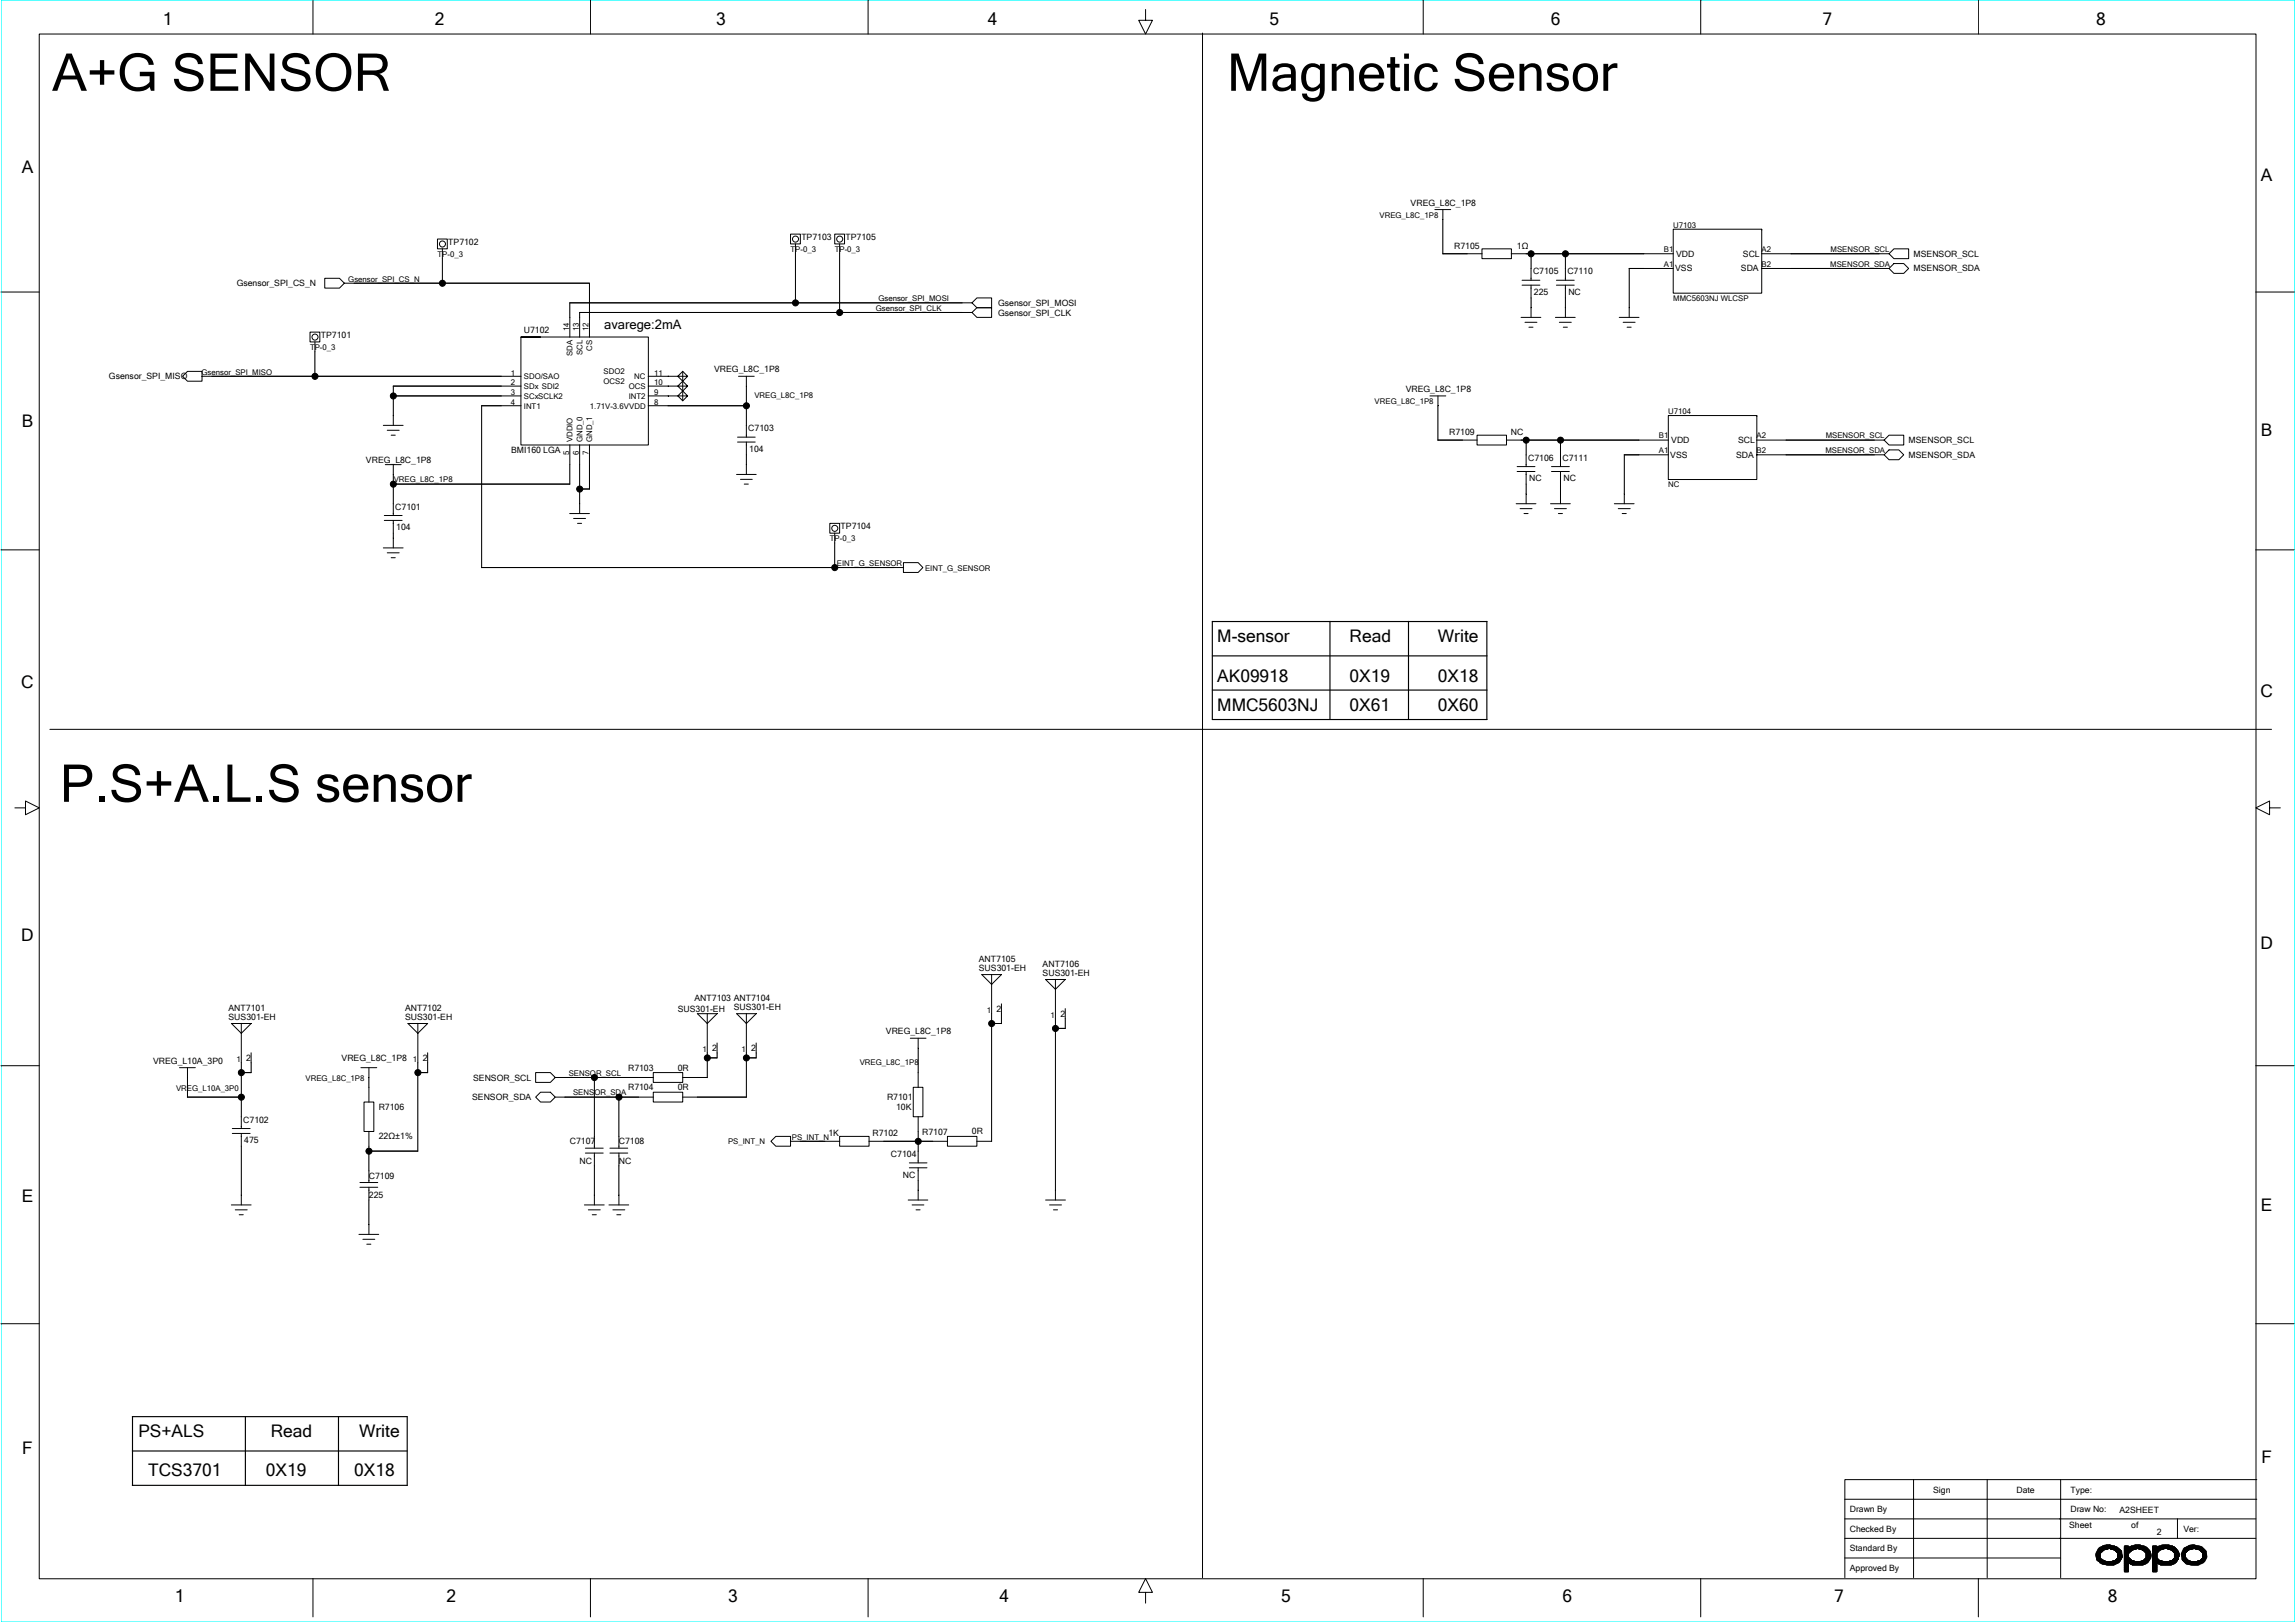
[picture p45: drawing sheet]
<svg xmlns="http://www.w3.org/2000/svg" width="297mm" height="210mm" viewBox="0 0 297 210" stroke-linecap="round" stroke-linejoin="round" font-family="sans-serif">
<defs><g id="words">
<g font-size="6.7">
<text x="6.7" y="11.7">A+G SENSOR</text>
<text x="158.7" y="11.7">Magnetic Sensor</text>
<text x="7.7" y="103.7">P.S+A.L.S sensor</text>
</g>
<g font-size="2.2">
<text x="21.1" y="3.2">1</text>
<text x="56.2" y="3.2">2</text>
<text x="92.7" y="3.2">3</text>
<text x="127.8" y="3.2">4</text>
<text x="164.2" y="3.2">5</text>
<text x="200.6" y="3.2">6</text>
<text x="235.8" y="3.2">7</text>
<text x="271.2" y="3.2">8</text>
<text x="2.8" y="22.3">A</text>
<text x="292.5" y="23.5">A</text>
<text x="2.8" y="55.2">B</text>
<text x="292.5" y="56.3">B</text>
<text x="157.5" y="83.1">M-sensor</text>
<text x="174.6" y="83.1">Read</text>
<text x="186" y="83.1">Write</text>
<text x="2.7" y="89.1">C</text>
<text x="157.5" y="88.2">AK09918</text>
<text x="174.6" y="88.2">0X19</text>
<text x="186" y="88.2">0X18</text>
<text x="157.5" y="92">MMC5603NJ</text>
<text x="174.6" y="92">0X61</text>
<text x="186" y="92">0X60</text>
<text x="292.4" y="90.2">C</text>
<text x="2.7" y="121.7">D</text>
<text x="292.4" y="122.8">D</text>
<text x="2.8" y="155.6">E</text>
<text x="292.5" y="156.7">E</text>
<text x="17.9" y="185.9">PS+ALS</text>
<text x="35" y="185.9">Read</text>
<text x="46.5" y="185.9">Write</text>
<text x="2.9" y="188.2">F</text>
<text x="19.2" y="191">TCS3701</text>
<text x="34.4" y="191">0X19</text>
<text x="45.8" y="191">0X18</text>
<text x="292.6" y="189.3">F</text>
<text x="22.6" y="207.2">1</text>
<text x="57.8" y="207.2">2</text>
<text x="94.2" y="207.2">3</text>
<text x="129.3" y="207.2">4</text>
<text x="165.7" y="207.2">5</text>
<text x="202.2" y="207.2">6</text>
<text x="237.3" y="207.2">7</text>
<text x="272.7" y="207.2">8</text>
</g>
<text font-size="1.7" x="78.2" y="42.6">avarege:2mA</text>
<g font-size="1.1">
<text x="182.5" y="26.6">VREG_L8C_1P8</text>
<text x="58" y="31.7">TP7102</text>
<text x="103.7" y="31.1">TP7103</text>
<text x="109.4" y="31.1">TP7105</text>
<text x="188.1" y="32.2">R7105</text>
<text x="196.3" y="32.2">1Ω</text>
<text x="198.3" y="35.5">C7105</text>
<text x="202.8" y="35.5">C7110</text>
<text x="216.7" y="35.1">VSS</text>
<text x="216.8" y="33.2">VDD</text>
<text x="225.2" y="35.1">SDA</text>
<text x="225.5" y="33.2">SCL</text>
<text x="247.6" y="33.2">MSENSOR_SCL</text>
<text x="247.6" y="35.1">MSENSOR_SDA</text>
<text x="30.6" y="37">Gsensor_SPI_CS_N</text>
<text x="129.1" y="40.8">Gsensor_SPI_CLK</text>
<text x="129.1" y="39.6">Gsensor_SPI_MOSI</text>
<text x="198.5" y="38.2">225</text>
<text x="202.9" y="38.2">NC</text>
<text x="41.5" y="43.7">TP7101</text>
<text x="67.8" y="43.1">U7102</text>
<text x="14.1" y="49.1">Gsensor_SPI_MISO</text>
<text x="92.4" y="48.2">VREG_L8C_1P8</text>
<text x="181.9" y="50.7">VREG_L8C_1P8</text>
<text x="47.3" y="59.9">VREG_L8C_1P8</text>
<text x="66.1" y="58.6">BMI160 LGA</text>
<text x="96.8" y="55.8">C7103</text>
<text x="96.9" y="58.5">104</text>
<text x="187.5" y="56.3">R7109</text>
<text x="195.5" y="56.3">NC</text>
<text x="197.7" y="59.6">C7106</text>
<text x="202.1" y="59.6">C7111</text>
<text x="216.1" y="59.2">VSS</text>
<text x="216.2" y="57.3">VDD</text>
<text x="224.6" y="59.2">SDA</text>
<text x="224.9" y="57.3">SCL</text>
<text x="246.9" y="57.3">MSENSOR_SCL</text>
<text x="246.9" y="59.2">MSENSOR_SDA</text>
<text x="51.1" y="65.9">C7101</text>
<text x="197.8" y="62.3">NC</text>
<text x="202.3" y="62.3">NC</text>
<text x="51.3" y="68.6">104</text>
<text x="108.8" y="68.5">TP7104</text>
<text x="126.6" y="124.4">ANT7105</text>
<text x="126.6" y="125.6">SUS301-EH</text>
<text x="134.9" y="125.1">ANT7106</text>
<text x="29.6" y="130.8">ANT7101</text>
<text x="29.6" y="131.9">SUS301-EH</text>
<text x="52.4" y="130.8">ANT7102</text>
<text x="52.4" y="131.9">SUS301-EH</text>
<text x="87.7" y="130.9">SUS301-EH</text>
<text x="89.8" y="129.5">ANT7103 ANT7104</text>
<text x="94.9" y="130.7">SUS301-EH</text>
<text x="128.9" y="130.9">2</text>
<text x="134.9" y="126.2">SUS301-EH</text>
<text x="137.2" y="131.5">2</text>
<text x="19.8" y="137.6">VREG_L10A_3P0</text>
<text x="31.9" y="137.2">2</text>
<text x="44.2" y="137.2">VREG_L8C_1P8</text>
<text x="54.7" y="137.2">2</text>
<text x="92.1" y="136">2</text>
<text x="97.2" y="136">2</text>
<text x="114.6" y="133.8">VREG_L8C_1P8</text>
<text x="49" y="143.6">R7106</text>
<text x="61.1" y="142.3">SENSOR_SDA</text>
<text x="61.2" y="139.8">SENSOR_SCL</text>
<text x="81.3" y="138.5">R7103</text>
<text x="81.3" y="141.1">R7104</text>
<text x="87.7" y="138.5">0R</text>
<text x="87.7" y="141.1">0R</text>
<text x="114.8" y="142.3">R7101</text>
<text x="115.9" y="143.6">10K</text>
<text x="31.5" y="145.2">C7102</text>
<text x="31.6" y="147.9">475</text>
<text x="49" y="147.4">22Ω±1%</text>
<text x="73.7" y="148">C7107</text>
<text x="80.1" y="148">C7108</text>
<text x="107.2" y="147">1K</text>
<text x="112.9" y="147">R7102</text>
<text x="115.3" y="149.7">C7104</text>
<text x="119.3" y="146.8">R7107</text>
<text x="125.7" y="146.8">0R</text>
<text x="47.7" y="155">225</text>
<text x="47.7" y="152.5">C7109</text>
<text x="75" y="150.6">NC</text>
<text x="80.1" y="150.6">NC</text>
<text x="116.8" y="152.4">NC</text>
<text x="239.3" y="195.6">Drawn By</text>
<text x="250.1" y="193.1">Sign</text>
<text x="260.9" y="193.1">Date</text>
<text x="267.7" y="197.7">Sheet</text>
<text x="267.9" y="193.1">Type:</text>
<text x="267.9" y="195.6">Draw No:</text>
<text x="274.2" y="195.7">A2SHEET</text>
<text x="275.7" y="197.7">of</text>
<text x="239.3" y="198.2">Checked By</text>
<text x="239.3" y="200.7">Standard By</text>
<text x="239.3" y="203.2">Approved By</text>
<text x="279" y="198.5">2</text>
<text x="282.5" y="198.2">Ver:</text>
</g>
<g font-size="1">
<text x="178.5" y="28.2">VREG_L8C_1P8</text>
<text x="216.5" y="29.4">U7103</text>
<text x="56.6" y="33.3">TP-0_3</text>
<text x="102.3" y="32.6">TP-0_3</text>
<text x="108" y="32.6">TP-0_3</text>
<text x="215.3" y="34.5">A1</text>
<text x="215.3" y="32.6">B1</text>
<text x="227.9" y="34.5">B2</text>
<text x="227.9" y="32.6">A2</text>
<text x="236.8" y="34.5">MSENSOR_SDA</text>
<text x="236.8" y="32.6">MSENSOR_SCL</text>
<text x="45.1" y="36.4">Gsensor_SPI_CS_N</text>
<text x="113.3" y="40.2">Gsensor_SPI_CLK</text>
<text x="113.6" y="39">Gsensor_SPI_MOSI</text>
<text x="216.5" y="39">MMC5603NJ WLCSP</text>
<text x="40.1" y="45.3">TP-0_3</text>
<text x="73.6" y="42.8" transform="rotate(-90 73.6 42.8)">14</text>
<text x="74.1" y="46.1" transform="rotate(-90 74.1 46.1)">SDA</text>
<text x="74.9" y="42.8" transform="rotate(-90 74.9 42.8)">13</text>
<text x="75.3" y="46" transform="rotate(-90 75.3 46)">SCL</text>
<text x="76.2" y="42.8" transform="rotate(-90 76.2 42.8)">12</text>
<text x="76.6" y="45.4" transform="rotate(-90 76.6 45.4)">CS</text>
<text x="26.1" y="48.5">Gsensor_SPI_MISO</text>
<text x="66.1" y="52.4">4</text>
<text x="66.1" y="48.6">1</text>
<text x="66.1" y="49.9">2</text>
<text x="66.1" y="51.1">3</text>
<text x="67.8" y="49">SDO/SAO</text>
<text x="67.8" y="50.3">SDx SDI2</text>
<text x="67.8" y="51.6">SCxSCLK2</text>
<text x="67.8" y="52.9">INT1</text>
<text x="76.3" y="52.9">1.71V-3.6VVDD</text>
<text x="78.1" y="48.4">SDO2</text>
<text x="78.1" y="49.7">OCS2</text>
<text x="81.3" y="51.6">INT2</text>
<text x="81.3" y="50.3">OCS</text>
<text x="82.1" y="49">NC</text>
<text x="84.6" y="51.1">9</text>
<text x="84.6" y="52.4">8</text>
<text x="84.6" y="48.6">11</text>
<text x="84.6" y="49.9">10</text>
<text x="97.6" y="51.5">VREG_L8C_1P8</text>
<text x="177.8" y="52.3">VREG_L8C_1P8</text>
<text x="215.8" y="53.6">U7104</text>
<text x="73.6" y="58.9" transform="rotate(-90 73.6 58.9)">5</text>
<text x="74.1" y="57.2" transform="rotate(-90 74.1 57.2)">VDDIO</text>
<text x="74.9" y="58.9" transform="rotate(-90 74.9 58.9)">6</text>
<text x="75.3" y="57.2" transform="rotate(-90 75.3 57.2)">GND_0</text>
<text x="76.2" y="58.9" transform="rotate(-90 76.2 58.9)">7</text>
<text x="76.6" y="57.2" transform="rotate(-90 76.6 57.2)">GND_1</text>
<text x="214.6" y="56.7">B1</text>
<text x="214.6" y="58.6">A1</text>
<text x="227.3" y="58.6">B2</text>
<text x="227.3" y="56.7">A2</text>
<text x="236.2" y="58.6">MSENSOR_SDA</text>
<text x="236.2" y="56.7">MSENSOR_SCL</text>
<text x="50.9" y="62.4">VREG_L8C_1P8</text>
<text x="215.8" y="63.1">NC</text>
<text x="107.4" y="70">TP-0_3</text>
<text x="108.3" y="73.2">EINT_G_SENSOR</text>
<text x="119.7" y="73.9">EINT_G_SENSOR</text>
<text x="127.7" y="131.1">1</text>
<text x="135.9" y="131.7">1</text>
<text x="30.6" y="137.4">1</text>
<text x="53.4" y="137.4">1</text>
<text x="90.9" y="136.1">1</text>
<text x="95.9" y="136.1">1</text>
<text x="111.2" y="137.8">VREG_L8C_1P8</text>
<text x="22.8" y="141.1">VREG_L10A_3P0</text>
<text x="39.5" y="139.8">VREG_L8C_1P8</text>
<text x="73.6" y="139.2">SENSOR_SCL</text>
<text x="74.1" y="141.7">SENSOR_SDA</text>
<text x="94.2" y="148">PS_INT_N</text>
<text x="102.4" y="147.4">PS_INT_N</text>
</g>
</g></defs>
<path d="M.1 0h296.8v209.8h-296.8z" fill="none" stroke="#0ff" stroke-width=".13"/>
<g fill="none" stroke="#000" stroke-width=".13">
<path d="M40.5 0v4.4M76.4 0v4.4M112.3 0v4.4M184.1 0v4.4M220 0v4.4M255.9 0v4.4M5.1 4.4h286.8v199.9h-286.8zM148.2 1.2v1.4h.9l-.9 1.8-.9-1.8h.9M155.6 4.3v199.8M.1 37.8h5M42 36h1.9l.7 .6-.7 .7h-1.9zM44.5 36.6h31.8v7"/>
<path d="M56.6 30.9h1.3v1.3h-1.3zM57.2 32.2v4.5M102.3 30.3h1.2v1.3h-1.2zM102.9 31.5v7.7M108 30.3h1.3v1.3h-1.3zM108.6 31.5v8.9M125.7 39.2l.7-.7h1.9v1.3h-1.9zM125.8 39.2h-52.1v4.4M185.6 27.1h2.1M186.6 32.8h5.1M186.7 27.1v5.8M191.7 32.2h3.8v1.3h-3.8z"/>
<path d="M195.5 32.8h21M196.9 36.9h2.3M196.9 36.3h2.3M198.1 32.8v3.5M198.1 36.9v4.2M201.4 36.9h2.3M201.4 36.3h2.3M202.5 32.8v3.5M202.5 36.9v4.2M210.8 34.7h5.7M210.8 34.7v6.4M216.5 29.7h11.4v8.2h-11.4z"/>
<path d="M227.9 34.7h16.5M227.9 32.8h16.5M227.9 29.7h.1M244.4 32.8l.6-.6h1.9v1.3h-1.9zM245 34.1h1.3l.6 .6-.6 .7h-1.3l-.6-.7zM291.8 37.8h5M24.3 48h1.8v1.3h-1.8l-.7-.6zM26.1 48.7h41.3M40.1 43h1.3v1.2h-1.3zM40.7 44.2v4.5M49.6 55h2.6M50.1 55.7h1.5"/>
<path d="M50.6 56.3h.5M50.9 51.2h16.5M62.3 52.5h5.1M62.3 52.5v20.9M67.4 43.6h16.5v14h-16.5v-14h2.5M67.4 50h-16.5v5M73.7 57.6v5.1M75 40.4h50.8M75 40.4v3.2M75 57.6v8.8M76.3 57.6v5.7M83.9 48.7h3.8"/>
<path d="M83.9 50h3.8M83.9 51.2h3.8M83.9 52.5h12.7M87.7 48.7h1.3l-.7 .6-.6-.6 .6-.7 .7 .7M87.7 50h1.3l-.7 .6-.6-.6 .6-.7 .7 .7M87.7 51.2h1.3l-.7 .7-.6-.7 .6-.6 .7 .6M88.3 48v3.9M95.4 57.2h2.3M95.4 56.6h2.3M95.5 48.7h2.1M96.6 48.7v7.9M96.6 57.2v4.2"/>
<path d="M125.7 40.4l.7-.6h1.9v1.3h-1.9zM185 51.2h2M186 56.9h5.1M186 51.2v5.8M191.1 56.3h3.8v1.3h-3.8zM196.8 41.1h2.5M197.3 41.7h1.5M197.4 56.9v3.5M197.8 42.3h.5M201.2 41.1h2.6M201.7 41.7h1.6M201.9 56.9v3.5"/>
<path d="M202.2 42.3h.6M209.5 41.1h2.5M210 41.7h1.5M210.5 42.3h.5M215.8 53.8h11.5v8.2h-11.5zM215.9 58.8h-5.8v6.4M215.9 56.9h-21M227.2 56.9h16.6M227.3 53.8h.1M243.8 56.9l.6-.6h1.9v1.3h-1.9zM243.8 58.8h-16.6M244.4 58.2h1.3l.6 .6-.6 .7h-1.3l-.6-.7z"/>
<path d="M.1 71.1h5M49.6 70.9h2.6M49.7 67.3h2.3M49.7 66.7h2.3M49.8 60.1h2.1M50.1 71.5h1.5M50.6 72.2h.5M50.9 62.6h22.8M50.9 60.1v6.6M50.9 67.3v3.6M62.3 73.4h54.6M73.7 66.4h2.6"/>
<path d="M74.2 67.1h1.6M74.7 67.7h.5M75 63.3h1.3M95.3 61.4h2.5M95.8 62h1.5M96.3 62.6h.5M107.4 67.7h1.2v1.3h-1.2zM108 69v4.4M116.9 72.8h1.9l.6 .6-.6 .7h-1.9zM196.1 65.2h2.6M196.3 61h2.3M196.3 60.4h2.3"/>
<path d="M196.7 65.8h1.5M197.2 66.4h.5M197.4 61v4.2M200.6 65.2h2.6M200.7 61h2.3M200.7 60.4h2.3M201.1 65.8h1.5M201.6 66.4h.5M201.9 61v4.2M208.8 65.2h2.6M209.4 65.8h1.5M209.9 66.4h.5"/>
<path d="M291.8 71.1h5M6.5 94.4h287.4M1.9 104.5h1.4v-.9l1.8 .9-1.8 .9v-.9M293.6 104.5v-.9l-1.8 .9 1.8 .9v-.9h1.4M.1 137.9h5M23.2 138.1h2.1M24.3 138.1v3.9M29.9 132.4l1.3 1.3 1.3-1.3h-2.6M31.2 132.4v13.6M32.5 136.2v2.6h-1.3M46.7 138.1h2M47.7 138.1v4.5"/>
<path d="M52.8 132.4l1.3 1.3 1.2-1.3h-2.5M54.1 132.4v16.5h-6.4M55.3 136.2v2.6h-1.3M69.3 138.8h1.9l.6 .6-.6 .6h-1.9zM76.9 139.4v9.1M84.5 138.8h3.8v1.2h-3.8zM84.5 139.4h-12.7M88.3 139.4h3.2M90.2 131.1h2.6l-1.3 1.3-1.3-1.3M91.5 131.1v8.3M92.8 134.9v2h-1.3M95.3 131.1h2.5l-1.2 1.3-1.3-1.3"/>
<path d="M96.6 131.1v10.8h-8.3M97.8 134.9v2h-1.3M117.8 134.3h2M118.8 134.3v6.4M127 126.1h2.6l-1.3 1.3zM128.3 132.4h1.3M128.3 126.1v21.6M129.6 129.9v2.5M135.3 126.7h2.5l-1.3 1.3zM136.5 126.7v28.6M137.8 130.5v2.6h-1.3M291.8 137.9h5"/>
<path d="M24.2 141.9h7M29.9 155.9h2.6M30.1 146.6h2.3M30.1 146h2.3M30.4 156.5h1.6M30.9 157.2h.6M31.2 146.6v9.3M46.4 159.7h2.6M46.6 153.6h2.3M46.6 153h2.3M47.1 142.6h1.3v3.8h-1.3zM47.7 146.4v6.6"/>
<path d="M47.7 153.6v6.1M69.3 141.9l.6-.6h1.3l.6 .6-.6 .7h-1.3zM75.6 155.9h2.6M75.7 149.2h2.3M75.7 148.5h2.3M76.1 156.5h1.6M76.6 157.2h.5M76.9 149.2v6.7M78.8 155.9h2.5M78.9 149.2h2.3M78.9 148.5h2.3M79.3 156.5h1.5"/>
<path d="M79.8 157.2h.5M80.1 141.9v6.6M80.1 149.2v6.7M84.5 141.3h3.8v1.3h-3.8zM84.5 141.9h-12.7M100.4 147h1.9v1.3h-1.9l-.7-.6zM108.6 147h3.8v1.3h-3.8zM108.6 147.7h-6.3M112.4 147.7h10.2M117.5 155.3h2.5M117.6 151.1h2.3M117.6 150.5h2.3"/>
<path d="M118 155.9h1.5M118.1 140.7h1.3v3.8h-1.3zM118.5 156.5h.5M118.8 144.5v6M118.8 151.1v4.2M122.6 147h3.8v1.3h-3.8zM126.4 147.7h1.9M135.3 155.3h2.5M135.8 155.9h1.5M136.3 156.5h.5M.1 171.3h5M46.9 160.3h1.6"/>
<path d="M47.5 161h.5M291.8 171.3h5M238.7 194h53.3M247.6 191.4v12.7M257.1 191.4v12.7M266.6 191.4v12.7M272.3 199.9h.8M272.6 199.9v.5M272.7 199.9v.5h-1.3M272.8 199.9v.4M272.9 199.9v.4M273.1 199.9v.5h1.1"/>
<path d="M276.1 199.9v.5M276.2 199.9h.7v.5M276.2 199.9v.5h-1.4M276.4 199.9v.5M276.5 199.9v.4M276.6 199.9v.5M276.8 199.9v.5M279.7 199.9v.5M279.8 199.9v.5h-1.3M279.9 199.9v.5M280.1 199.9v.4M280.2 199.9v.4"/>
<path d="M280.3 199.9v.4M280.4 199.9v.5M280.6 199.9v.5M280.7 199.9v.5M281.7 196.5v2.5M283.3 199.9h.7v.5M283.6 199.9v.5h-1M283.7 199.9v.5M283.8 199.9v.4M291.8 199h-53.1M291.8 196.5h-53.1M292 191.4h-53.3v12.7"/>
<path d="M40.5 204.2v5M76.4 204.2v5M112.3 204.2v5M148.2 206h.9l-.9-1.8-.9 1.8h.9v1.4M184.1 204.2v5M220 204.2v5M238.7 201.6h27.9M255.9 204.2v5M271.1 200.9h.7M271.1 201.1h.6M271.1 201.2h.6M271.1 201.3h.6"/>
<path d="M271.1 201.4h.6M271.3 200.7h.8M271.3 201.7h.6M271.3 201.8h.8M271.3 201.6h.4M271.3 200.8v1M271.4 202h.8M271.4 200.5v1.3M271.4 200.6v1.4h.7M271.5 201.6v.4h.8M271.5 200.3a2.21 2.21 0 0 1 3 .4l.1 .7-.4 .7-.8 .4h-.6l-.9-.2-.6-.5-.1-.7zM271.5 200.4v1.6v-1.6v.2"/>
<path d="M271.7 200.9l.5-.3 .6-.3 .8 .3 .4 .3v.7l-.4 .4-.8 .1-.6-.1-.5-.4zM271.7 200.3v1.8M271.7 200.2h2.2M271.8 200.2v.6M271.8 201.7v.5M271.9 201.8v.5h1.9M271.9 200.2v.6h-.6M272.1 201.8v.5M272.1 200v.6M272.1 200h1.4M272.2 200v.6h-.8M272.3 201.9v.4"/>
<path d="M272.3 200v.4M272.4 202.1v.4M272.4 200v.4M272.5 202.5h1.1M272.6 202.1v.4M272.7 202.1v.4M272.8 202.1v.4M272.9 202.1v.4M273.1 202.1v.4M273.2 202.1v.4M273.2 200v.4M273.3 201.9v.6"/>
<path d="M273.3 200v.4M273.4 202h.9M273.4 201.9v.6M273.4 200v.4M273.4 200.6h1M273.6 201.9v.4M273.6 200v.6M273.7 200.2v.5h.8M273.7 201.8v.5h-1.5v-.4M273.8 200.2v.6h.7M273.9 201.2h.7M273.9 201.3h.7"/>
<path d="M273.9 201.4h.7M273.9 201.1h.6M274 200.2v.7h.5M274 200.3h-2.5M274.1 200.3v1.9h-2.5M274.2 200.4v1.7h-2.6M274.3 200.5v1.3h-.6M274.5 200.7v1h-.7v.5M274.5 201.6h-.6l.1 .6M274.8 200.2h2.8M274.8 200.3h3M274.8 202.3h.6"/>
<path d="M274.8 202.5h.6M274.8 200h.6M274.8 202.6h.6M274.8 202.7h.6M274.8 202.8h.6M274.8 203h.6M274.8 203.1h.6M274.8 203.2h.6M274.8 200.6h1.2M274.8 202h1.1M274.8 201.8h.9M274.8 201.7h.8v.6h2"/>
<path d="M274.8 201.6h.7v.6M274.8 200.9h.6M274.8 201.1h.6M274.8 201.2h.6M274.8 201.3h.6M274.8 201.4h.6M274.8 200h.6v.3v-.1h.1a2.27 2.27 0 0 1 2.3 .1 1.03 1.03 0 0 1 .2 1.5l-.2 .4-.5 .3h-1.4l-.5-.3v1.1h-.6zM274.8 200v3.3M275 200v3.3M275.1 200v3.3M275.2 200v3.3M275.4 200.9l.5-.3 .6-.3 .8 .3 .3 .3v.7l-.3 .4-.8 .1-.6-.1-.5-.4z"/>
<path d="M275.4 200v3.3h-.6M275.5 200.2v.7M275.6 200.2v.6h-.8M275.7 200h1.7M275.7 200v.7h-.9M275.7 201.8v.5M275.9 200v.6M275.9 201.9v.6h1.4v-.6M276 200v.4M276 201.9v.6M276.1 201.9v.6M276.2 202.1v.4"/>
<path d="M276.4 202.1v.4M276.5 202.1v.4M276.6 202.1v.4M276.7 200.4h1.2M276.8 202.1v.4M276.9 202.1v.4M277 201.9v.6M277 200v.4M277.1 200.6h.9M277.1 202h.8M277.1 201.9v.6M277.1 200v.4"/>
<path d="M277.3 200v.6M277.4 201.8h.6M277.4 201.8v.5M277.4 200v.7h.7M277.5 200.2v.6h.6M277.6 201.2h.7v.1h-.7M277.6 201.1h.7M277.6 201.4h.7M277.6 200.2v.7h.5M277.8 200.3v1.9h-3M277.9 200.4v1.7h-3.1M278 200.5v1.5"/>
<path d="M278.1 200.7v1h-.6v.6M278.3 201.6h-.7v.6M278.5 202.3h.5M278.5 202.5h.5M278.5 202.6h.5M278.5 202.7h.5M278.5 202.8h.5M278.5 203h.5M278.5 203.1h.5M278.5 203.2h.5M278.5 200.3h3M278.5 200.2h2.8"/>
<path d="M278.5 200h.5M278.5 200.6h1M278.5 202h1M278.5 201.8h.8M278.5 201.7h.7v.5M278.5 201.6h.5M278.5 200.9h.5M278.5 201.1h.5M278.5 201.2h.5M278.5 201.3h.5M278.5 201.4h.5M278.5 200h.5v.3v-.1h.2a2.17 2.17 0 0 1 2.4 .2l.1 .3a.49 .49 0 0 1 .1 .7v.3a1.37 1.37 0 0 1-.9 .8h-1.4l-.5-.3v1.1h-.5z"/>
<path d="M278.5 200v3.3M278.7 200v3.3M278.8 200v3.3M278.9 200v3.3M279 200v3.3h-.5M279.2 200.2v.6h-.7M279.3 201.8v.5h2M279.3 200v.7h-.8M279.4 200h1.7M279.4 201.9v.4M279.4 200v.6M279.4 200.6l.8-.3 .7 .3 .4 .3v.7l-.4 .4-.7 .1-.8-.1-.4-.4v-.7z"/>
<path d="M279.5 201.9v.6M279.5 200v.4M279.7 201.9v.6M279.8 201.9v.6M279.9 202.1v.4M280.1 202.1v.4M280.2 202.1v.4M280.3 202.1v.4M280.4 200.4h1.2M280.4 202.1v.4M280.6 202.1v.4M280.7 201.9v.6"/>
<path d="M280.8 200.6h.9M280.8 201.9v.6M280.8 200v.4M280.8 202h.8M280.9 201.9v.6h-1.4M280.9 200v.6M281 201.8h.7M281.1 201.8v.5M281.1 200v.7h.7M281.2 200.2v.6h.6M281.3 200.9h.7M281.3 201.1h.7"/>
<path d="M281.3 201.2h.7M281.3 201.3h.7M281.3 201.6h.6M281.3 201.4h.5M281.3 200.2v2M281.4 200.3v1.9h-2.9M281.6 200.4v1.7h-3.1M281.7 200.5v1.5M281.8 200.7v1h-.6v.6M282.2 201.1h.5M282.2 201.2h.5M282.2 201.3h.5"/>
<path d="M282.3 200.9h.4M282.3 201.7h.6M282.3 201.6h.4M282.3 200.7v1.1h.7M282.3 201.4h.4M282.4 200.6h.8M282.5 200.4v1.6h.7M282.6 200.3h2.4M282.6 200.3v1.8h2.5v-1.7M282.6 200.3a2.03 2.03 0 0 1 2.8 .4l.1 .7-.4 .7-.8 .4-1.5-.2-.5-.5-.1-.7zM282.7 200.9l.4-.3 .7-.3 .8 .3 .4 .3v.7a1.52 1.52 0 0 1-2.3 0zM282.7 200.3v1.9h2.3"/>
<path d="M282.8 200.2h2.1M282.8 201.5v.8h1.8v-.4M282.8 200.2v.6h-.5M283 201.7v.6M283 200.2v.5h-.6M283.1 200h1.2M283.1 201.8v.5M283.1 200v.6M283.2 201.9v.4M283.2 200v.4M283.3 201.9v.6M283.3 200v.4"/>
<path d="M283.5 200v.4M283.6 202.1v.4M283.7 202.1v.4M283.8 202.1v.4M284 202.1v.4M284.1 200.4h1M284.1 200v.4M284.1 202.1v.4M284.2 200v.4M284.2 202.1v.4M284.3 200v.4M284.3 201.9v.6"/>
<path d="M284.5 200v.4M284.5 201.9v.6h-1v-.4M284.6 200.6h.6M284.6 200v.6M284.7 201.8h.5M284.7 200.2v.5h.7M284.7 201.8v.5M284.9 200.2v.6h.5M285 201.2h.5M285 201.3h.5M285 201.4h.5M285 201.6h.4"/>
<path d="M285 200.9h.4M285 201.1h.4M285 200.3v1.9M285.2 200.5v1.5h-.9M285.4 200.7v1h-.5v.5"/>
<circle cx="57.2" cy="36.6" r=".39"/>
<circle cx="57.2" cy="31.6" r=".39"/>
<circle cx="102.9" cy="39.2" r=".39"/>
<circle cx="102.9" cy="30.9" r=".39"/>
<circle cx="108.6" cy="30.9" r=".39"/>
<circle cx="198.1" cy="32.8" r=".39"/>
<circle cx="202.5" cy="32.8" r=".39"/>
<circle cx="40.8" cy="48.7" r=".39"/>
<circle cx="40.8" cy="43.6" r=".39"/>
<circle cx="50.9" cy="51.2" r=".39"/>
<circle cx="96.6" cy="52.5" r=".39"/>
<circle cx="108.6" cy="40.4" r=".39"/>
<circle cx="197.4" cy="56.9" r=".39"/>
<circle cx="201.9" cy="56.9" r=".39"/>
<circle cx="50.9" cy="62.6" r=".39"/>
<circle cx="75" cy="63.3" r=".39"/>
<circle cx="108" cy="73.4" r=".39"/>
<circle cx="108" cy="68.4" r=".39"/>
<circle cx="31.2" cy="138.8" r=".39"/>
<circle cx="54.1" cy="138.8" r=".39"/>
<circle cx="76.9" cy="139.4" r=".39"/>
<circle cx="91.5" cy="136.9" r=".39"/>
<circle cx="96.6" cy="136.9" r=".39"/>
<circle cx="128.3" cy="132.4" r=".39"/>
<circle cx="136.6" cy="133.1" r=".39"/>
<circle cx="31.2" cy="142" r=".39"/>
<circle cx="47.7" cy="148.9" r=".39"/>
<circle cx="80.1" cy="142" r=".39"/>
<circle cx="118.8" cy="147.7" r=".39"/>
</g>
<g fill="#000">
<path d="M73.7 39.2v1.9zM197.4 32.8h.7zM198.1 38.5v1.3zM198.1 32.8v1.9zM202.5 38.5v1.3zM202.5 32.8v1.9zM210.8 34.7h1.9zM50.9 50v1.2zM75 40.4v.7zM96.6 58.8v1.3zM196.8 56.9h.6zM197.4 56.9v1.9z"/>
<path d="M201.9 56.9v1.9zM210.1 58.8h1.9zM50.9 61.4v1.2zM50.9 69v.6zM75 63.3h1.3zM75 63.3v1.9zM197.4 62.6v1.3zM201.9 62.6v1.3zM31.2 138.8h1.3zM31.2 137.5v1.3zM32.5 137.5v1.3zM47.7 139.4v1.3z"/>
<path d="M54.1 138.8h1.2zM54.1 137.5v1.3zM55.3 137.5v1.3zM90.2 139.4h1.3zM91.5 136.9h1.3zM91.5 136.2v.7zM92.8 136.2v.7zM96.6 136.9h1.2zM96.6 136.2v.7zM97.8 136.2v.7zM128.3 132.4h1.3zM128.3 131.1v1.3z"/>
<path d="M129.6 131.1v1.3zM136.5 133.1h1.3zM136.5 131.8v1.3zM137.8 131.8v1.3zM47.7 148.3v.6zM118.8 152.7v1.3zM118.8 146.4v1.3zM118.8 147.7h1.9zM118.8 147.7v1.2z"/>
</g>
<path d="M156.8 84.9h35.6M156.8 89.3h35.6M172.1 80.4v12.7M182.2 80.4v12.7M192.4 80.4v12.7M192.4 80.4h-35.6v12.7h35.6M17.1 183.3h35.6v8.9h-35.6M17.1 187.7h35.6M17.1 183.3v8.9M31.7 183.3v8.9M43.8 183.3v8.9" fill="none" stroke="#000" stroke-width=".15"/>
<g fill="#000">
<circle cx="57.2" cy="36.6" r=".4"/>
<circle cx="102.9" cy="39.2" r=".4"/>
<circle cx="198.1" cy="32.8" r=".4"/>
<circle cx="202.5" cy="32.8" r=".4"/>
<circle cx="40.7" cy="48.7" r=".4"/>
<circle cx="50.9" cy="51.2" r=".4"/>
<circle cx="96.6" cy="52.5" r=".4"/>
<circle cx="108.6" cy="40.4" r=".4"/>
<circle cx="197.4" cy="56.9" r=".4"/>
<circle cx="201.9" cy="56.9" r=".4"/>
<circle cx="50.9" cy="62.6" r=".4"/>
<circle cx="75" cy="63.3" r=".4"/>
<circle cx="108" cy="73.4" r=".4"/>
<circle cx="31.2" cy="138.8" r=".4"/>
<circle cx="54.1" cy="138.8" r=".4"/>
<circle cx="76.9" cy="139.4" r=".4"/>
<circle cx="91.5" cy="136.9" r=".4"/>
<circle cx="96.6" cy="136.9" r=".4"/>
<circle cx="128.3" cy="132.4" r=".4"/>
<circle cx="136.5" cy="133.1" r=".4"/>
<circle cx="31.2" cy="141.9" r=".4"/>
<circle cx="47.7" cy="148.9" r=".4"/>
<circle cx="80.1" cy="141.9" r=".4"/>
<circle cx="118.8" cy="147.7" r=".4"/>
</g>
<use href="#words"/>
</svg>
